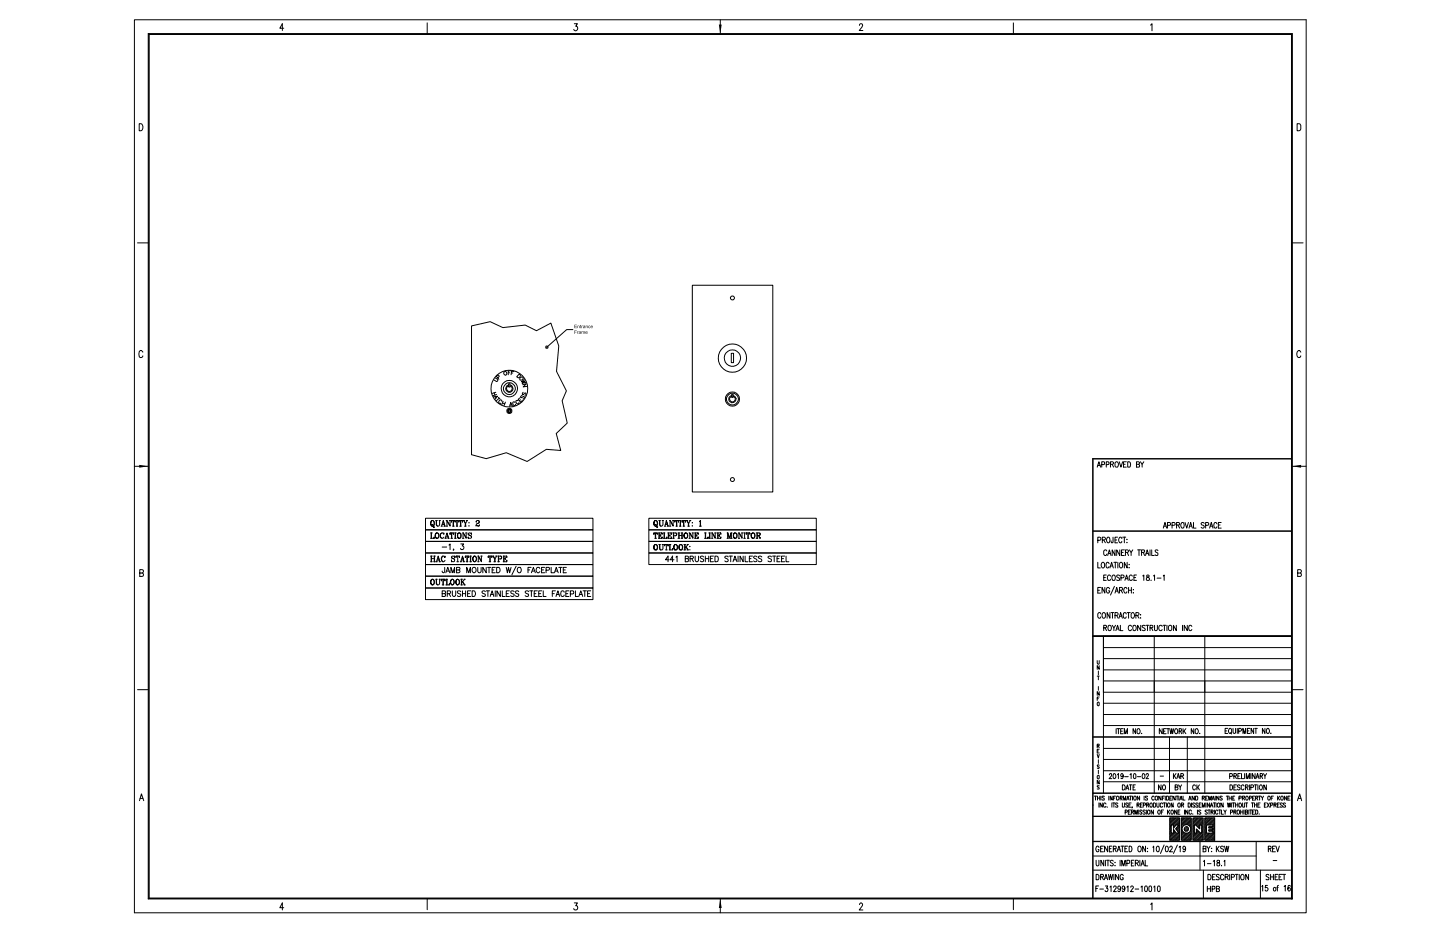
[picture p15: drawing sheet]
<svg xmlns="http://www.w3.org/2000/svg" width="432mm" height="279mm" viewBox="0 0 432 279" stroke-linecap="round" stroke-linejoin="round" font-family="sans-serif">
<g fill="none" stroke="#000" stroke-width=".3">
<path d="M40.3 5.9h351.4v267.7h-351.4zM44.4 10.1h343.1v259.4h-343.1zM44.6 10.1v259.2h342.9M44.7 10.3h342.6v259.2M85.1 8.5h-1.2l.8-1.4v2M128.1 6.9v3.2M172.2 7.1h.9l-.5 .8a.64 .64 0 0 1 .6 1 .64 .64 0 0 1-1.2-.1M216 5.9v4.2M257.7 7.6a.48 .48 0 0 1 .6-.5 .48 .48 0 0 1 .3 .8l-1 1.2h1.1M303.9 6.9v3.2M345 7.5l.4-.4v2.1M41.7 37.1a1.06 1.06 0 0 1 1.2 1 1.06 1.06 0 0 1-1.2 1.1z"/>
<path d="M389 37.1l.8 .1 .3 .4v1.1l-.3 .4-.8 .1zM41.2 72.8h3.2M387.5 72.8h3.2M141.4 97.7l5.6-1.3 3.8 1.8 6.7-.7 3.4 1.6 4.3-2.2 2.4 6.8-.7 7.6 2.9 5.9-1.2 2.9 1.5 6.7-3.3 3.2 1.3 5-4.3-.3-5.7 3.6-6.3-2.6-6 1.8-4.4-1.2zM171.8 98.8h-1.9l-6 5.3M207.6 85.5h24.1v62h-24.1zM42.8 105.6a.62 .62 0 0 0-.7-.5 .62 .62 0 0 0-.4 .8v.5a.61 .61 0 0 0 .4 .8 .61 .61 0 0 0 .7-.5M148 119l1.2-.2-.8 .9M148.2 117.8l.2 .6M148.4 119l.3 .4M148.5 113.3l.7 .4 .1 .4-.4 .3-.8-.5M148.7 117.6l-1.1 .3"/>
<path d="M148.9 118.3l-1.1 .3M149.3 113.3l.4-.4-.3-.5-.6 .5 .8 .8M149.4 119.1l.5 .5M149.7 119.4l-.9 .7M152.4 111.8h.4M152.5 115.7v.3h.4v-.3a.86 .86 0 0 1 .7 1 .86 .86 0 0 1-1.1 .6 .86 .86 0 0 1-.6-1.1l.7-.5M152.5 115.4v-.3h.4v.3a1.12 1.12 0 0 1 .8 1.7 1.12 1.12 0 0 1-1.9 0 1.12 1.12 0 0 1 .8-1.7M153.1 111.2h-.7v1.2M153.3 111.8h.5M154.1 111.4l-.7-.1-.2 1.1M155.7 112.1a.65 .65 0 0 1 .3 .7 .65 .65 0 0 1-.6 .5l-.5-.4zM155.9 113.4l.6-.5a.51 .51 0 0 1 .4 .6 .51 .51 0 0 1-.5 .5h-.4z"/>
<path d="M155.9 119.3l-.5 .4 .7 .9 .5-.5M156 119.8l-.2 .3M156.5 118.5l-.4 .4v.3l.8-.3 .3 .1-.1 .5-.3 .1M156.7 115.3l1.1-.2-.9 .9 1.1-.2M156.9 117.6l-.3 .4 .2 .4 .5-.5h.3l.1 .3-.3 .3M157.2 113.7l-.8 .8 1.1-.3-1 .7 1.2-.3M219 119l.5-.2v.3h.3v-.3a.86 .86 0 0 1 .6 1 .86 .86 0 0 1-1 .7 .86 .86 0 0 1-.6-1.1zM219.3 105.9h.7v2.8h-.7zM219.5 118.2h.3v.3l.6 .4 .3 .6a1.1 1.1 0 0 1-.9 1.2 1.1 1.1 0 0 1-1.3-.9 1.1 1.1 0 0 1 1-1.3zM390.1 105.6a.62 .62 0 0 0-.8-.5 .62 .62 0 0 0-.4 .8v.5a.61 .61 0 0 0 .4 .8 .61 .61 0 0 0 .8-.5M40.3 139.8h4.1M150.5 120.4v-.3a.54 .54 0 0 0-.9 .1 .54 .54 0 0 0 .3 .8l.3-.1"/>
<path d="M150.7 120.8l.7 .3M150.9 120.3l-.4 1M151.6 120.6l-.5 1M152.6 122.9h.3l.2 .3-.2 .3h-.3l-.2-.3zM152.9 121.4h.6M153.7 121.8l-.5-1.2-.4 1.2M154.4 120.6l-.1-.1a.5 .5 0 0 0-.5 .6 .5 .5 0 0 0 .7 .3l.1-.2M155.4 120.1h-.2a.52 .52 0 0 0-.5 .6 .52 .52 0 0 0 .7 .4l.2-.5M327.7 137.5v131.7M327.7 137.6h59.6M329.2 139.5h.7M330.4 139.3l.7-.1 .1-.6-.8-.2v1.6"/>
<path d="M331.7 139.3l.8-.1v-.7l-.8-.1v1.6M333 139.2l.8-.1 .1-.4-.3-.3h-.6v1.6M333.5 139.2l.4 .8M334.6 138.5l.1-.1a.9 .9 0 0 1 .7 .7 .9 .9 0 0 1-.3 .9h-.5l-.3-.3v-.9zM335.6 138.4l.5 1.6 .5-1.6M336.9 139.2h.5M337.7 138.4h-.8v1.6h.8M338.2 138.4a.85 .85 0 0 1 .8 .7 .85 .85 0 0 1-.4 .9h-.4zM340.8 139.2l.7-.1 .2-.4-.3-.3h-.6v1.6h.7l.2-.5-.3-.3M342 138.4l.5 .8v.8M343 138.4l-.5 .8M387.3 137.5h-59.6v131.7"/>
<path d="M387.5 139.8h4.2M127.6 155.4h50.2v3.4h-50.2zM127.6 158.8h50.2v3.5h-50.2zM129.1 159.8h.5M129.3 159.8v1.6M129.4 157.6l.3-.4 .3 1 .2-.3M129.4 159.8v1.6M129.6 156a.9 .9 0 0 0-.5 .9 .9 .9 0 0 0 .7 .8l.4-.4v-.8l-.4-.5a.96 .96 0 0 0-.2 1.7M129.8 156a1.05 1.05 0 0 1 0 1.7M129.9 157.5l.3 .5M130.6 156h.5M130.8 156v1.2l.4 .5 .5-.2 .1-1.5"/>
<path d="M130.9 156v1.2l.3 .5M131 159.8a.74 .74 0 0 0-.6 1 .74 .74 0 0 0 1.2 .2 .7 .7 0 0 0 .1-.9 .7 .7 0 0 0-1-.2l-.1 .8 .4 .7M131.1 159.8a.97 .97 0 0 1 0 1.6M131.7 156h.4M132.2 157.7h.5M132.4 157.7l.5-1.7 .5 1.7M132.6 159.8a.87 .87 0 0 0-.5 .8 .87 .87 0 0 0 .5 .8M132.6 157.2h.6M132.9 156.3l.4 1.4M133 159.9l.1 .3v-.4l-.1 .1-.3-.1-.5 .1-.1 1.1 .5 .4 .5-.4M133.1 157.7h.4M133.8 156h.2"/>
<path d="M133.8 157.7h.4M134 159.9l.5 1.5M134.7 156h.4M135 157.6l-1-1.6v1.7M135 156v1.7l-1-1.5M135 159.8v.4v-.4h1v.4l-.1-.4M135.4 159.8v1.6M135.5 156l-.1 .5v-.5h1.1v.5l-.1-.5M135.5 159.8v1.6M135.7 157.7h.5M135.9 156v1.7M136 156v1.7"/>
<path d="M136.3 159.8h.5M136.5 159.8v1.6M136.6 159.8v1.6M136.8 156h.4M136.8 157.7h.4M137 156v1.7M137.1 156v1.7M137.7 156l-.1 .5v-.5h1.1v.5l-.1-.5M137.7 159.8a.77 .77 0 0 0-.6 1 .77 .77 0 0 0 1.1 .4 .81 .81 0 0 0 .1-.9 .81 .81 0 0 0-.8-.4l-.3 .2v.9l.5 .4M137.8 159.8l.4 .3v.9l-.4 .4M137.8 157.7h.5M138.1 156v1.7"/>
<path d="M138.2 156v1.7M138.7 159.8h.2l.9 1.4M138.9 156h.4M138.9 159.8v1.6M139 156l.5 .9v.8M139.1 156l.5 .9v.8M139.3 157.7h.5M139.6 159.8h.4M139.8 159.8v1.6l-.9-1.5M139.8 156h.4M140.1 156l-.5 .9M140.5 156.7h.2z"/>
<path d="M140.5 157.6h.2zM141.3 159.9l.1-.1v.4a.47 .47 0 0 0-.5-.5 .47 .47 0 0 0-.4 .6l.9 .6M142.8 156.4l-.1 .1a.49 .49 0 0 1 .7-.5 .49 .49 0 0 1 .3 .7l-.8 .4-.2 .6M143.3 156l.4 .5-.6 .5M143.8 157.5l-1.1 .1M143.8 157.3l-.2 .4-.7-.2M194.6 155.4h50.2v3.4h-50.2zM194.6 158.8h50.2v3.5h-50.2zM196.1 159.8v.4v-.4h1v.4l-.1-.4M196.3 157.6l.3-.4 .4 1 .2-.3M196.5 156l-.4 .5v.8l.2 .3a.83 .83 0 0 0 .9-.6 .83 .83 0 0 0-.5-1 .96 .96 0 0 0-.2 1.7M196.5 159.8v1.6"/>
<path d="M196.6 159.8v1.6M196.7 156a1.05 1.05 0 0 1 0 1.7M196.8 157.5l.2 .6 .2-.1M197.4 159.8h1.1v.4v-.4M197.5 156h.5M197.6 159.8v1.6M197.7 159.8v1.6M197.8 156v1.2l.4 .5 .5-.2 .1-1.5M197.9 156v1.2l.3 .5M198.5 156h.5M198.9 159.8h.5M199.1 159.8v1.6"/>
<path d="M199.2 157.7h.4M199.2 159.8v1.6M199.5 157.2h.7M199.8 156.3l.5 1.4-.5-1.7-.4 1.7M200.1 157.7h.4M200.2 159.8h1.1v.4v-.4M200.4 159.8v1.6M200.5 159.8v1.6M200.7 156h.3l.8 1.6M200.7 157.7h.5M200.9 156v1.7M201.7 159.8h.9l.3 .2-.1 .5-.8 .1"/>
<path d="M201.7 156h.4M201.8 156v1.7l-.8-1.5M201.9 159.8v1.6M202 159.8v1.6M202.4 156v.5v-.5h1.1v.5l-.1-.5M202.6 159.8l.3 .2-.3 .6M202.7 157.7h.4M202.9 156v1.7M203.3 159.8h.5M203.5 159.8v1.6M203.6 159.8v1.6M203.7 156h.5"/>
<path d="M203.7 157.7h.5M204 156v1.7M204.2 159.8h.5M204.5 159.8v1.6M204.6 156v.5v-.5h1v.5l-.1-.5M204.6 159.8v1.6M204.8 157.7h.5M205 156v1.7M205.1 156v1.7M205.6 159.8a.74 .74 0 0 0-.6 1 .74 .74 0 0 0 1.2 .2 .7 .7 0 0 0 0-.9 .7 .7 0 0 0-.9-.2l-.2 .8 .5 .7M205.7 159.8a.97 .97 0 0 1 0 1.6M205.8 156h.4"/>
<path d="M205.9 156l.5 .9v.8M206 156l.5 .9v.8M206.2 157.7h.6M206.6 159.8h.2M206.8 156h.4M207 156l-.5 .9M207.5 156.7h.2zM207.5 159.8h.4M207.6 157.6v.1zM207.8 159.8v1.6l-1-1.5M208.3 159.8h1.1v.4l-.1-.4M208.4 159.8v1.6"/>
<path d="M208.5 159.8v1.6M209.7 156.4l.4-.4v1.7M209.7 157.7h.6M210 156.1v1.6M211.2 159.8h.6M211.5 159.8v1.6M211.6 159.8v1.6M212.5 159.8h.5M212.8 159.8v1.6M212.9 159.8v1.6M213.4 159.8h.2l.9 1.4M213.5 159.8v1.6"/>
<path d="M214.3 159.8h.4M214.5 159.8v1.6l-.9-1.5M215 159.8h1.2v.4l-.1-.4M215.2 159.8v1.6M215.3 159.8v1.6M218 159.8h.3l.4 1.4M219.2 159.8h.3M219.3 159.8v1.6M220.4 159.8a.74 .74 0 0 0-.6 1 .74 .74 0 0 0 1.2 .2v-.9l-.5-.3a.92 .92 0 0 0-.1 1.6M220.5 159.8a.88 .88 0 0 1 .5 .8 .88 .88 0 0 1-.5 .8M221.4 159.8h.3l.8 1.4M221.6 159.8v1.6"/>
<path d="M222.3 159.8h.5M222.5 159.8v1.6l-.8-1.5M223 159.8h.5M223.3 159.8v1.6zM223.9 159.8l-.1 .4v-.4h1.1v.4l-.1-.4M224.3 159.8v1.6M224.4 159.8v1.6M225.7 159.8a.74 .74 0 0 0-.6 1 .74 .74 0 0 0 1.2 .2 .7 .7 0 0 0 .1-.9 .7 .7 0 0 0-.9-.2l-.2 .8 .4 .7M225.9 159.8a.97 .97 0 0 1 0 1.6M226.7 159.8h.9l.4 .2-.2 .4-.7 .1M227 159.8v1.6M227.1 159.8v1.6"/>
<path d="M227.6 159.8l.3 .2-.3 .5M327.7 159.2h59.6M327.7 159.3h59.6M329 140l.5-1.6 .5 1.6M348.8 158.3l.5-1.7 .5 1.7M349 157.7h.6M350.1 157.5l.8-.1v-.6l-.8-.2v1.7M351.5 157.5l.8-.1v-.6l-.8-.2v1.7M352.8 157.4h.8l.1-.6-.9-.2v1.7M353.2 157.4l.5 .9M354.3 156.7a.7 .7 0 0 1 .8 .3 .7 .7 0 0 1-.1 .9 .49 .49 0 0 1-.6 .4 .49 .49 0 0 1-.3-.7zM355.3 156.6l.6 1.7 .5-1.7"/>
<path d="M356.5 158.3l.5-1.7 .5 1.7M356.7 157.7h.6M357.9 156.6v1.7h.7M361.1 156.9l-.3-.3-.6 .3 .2 .5 .4 .1a.47 .47 0 0 1 .3 .7 .47 .47 0 0 1-.8 0l-.1-.1M361.5 157.5l.9-.1v-.6l-.9-.2v1.7M362.7 158.3l.5-1.7 .5 1.7M362.9 157.7h.7M364.9 157.1a.49 .49 0 0 0-.6-.5 .49 .49 0 0 0-.3 .7v.3a.49 .49 0 0 0 .3 .7 .49 .49 0 0 0 .6-.4M365.3 157.4h.5M366.2 156.6h-.9v1.7h.9M41.9 171.8h.7l.3-.3 .1-.4-.4-.3h-.7v2l1-.2 .1-.5-.4-.3M127.6 162.3h50.2v3.5h-50.2z"/>
<path d="M127.6 165.8h50.2v3.4h-50.2zM127.6 169.2h50.2v3.5h-50.2zM127.6 172.7h50.2v3.6h-50.2zM127.6 176.3h50.2v3.4h-50.2zM129.1 161.4h1.1v-.4l-.1 .4M129.1 166.7h.5M129.1 168.4h.5M129.3 166.7v1.7M129.4 166.7v1.7M129.4 167.5h.8M129.6 173.7a.9 .9 0 0 0-.5 .9 .9 .9 0 0 0 .7 .7l.4-.4v-.8l-.4-.4a.96 .96 0 0 0-.2 1.6M129.8 173.7a1.05 1.05 0 0 1 0 1.6"/>
<path d="M130 166.7h.6M130 168.4h.6M130.2 166.7v1.7M130.3 166.7v1.7M130.6 173.7h.5M130.7 168.4h.4M130.8 173.7v1.1l.4 .5 .5-.2 .1-1.4M130.9 168.4l.5-1.7 .5 1.7M130.9 173.7v1.1l.3 .5M131.1 167.9h.6M131.4 167l.4 1.4M131.7 168.4h.4"/>
<path d="M131.7 173.7h.4M132.4 173.7l-.1 .5v-.5h1.1v.5l-.1-.5M132.6 178l.9-.1 .1-.4-.3-.4h-.7v1.7l.9-.1 .1-.5-.3-.2M132.6 164h1.3M132.6 175.3h.5M132.8 166.7a1.01 1.01 0 0 0 0 1.7M132.8 173.7v1.6M132.9 173.7v1.6M133.3 167l.1 .1v-.4l-.1 .3-.3-.3a.86 .86 0 0 0-.7 .9 .86 .86 0 0 0 .7 .8l.4-.4M133.3 170.1v1.3a.39 .39 0 0 1-.4 .3 .39 .39 0 0 1-.3-.5M133.4 161.4h.5M133.5 161.4l.5-1.6 .5 1.6"/>
<path d="M133.7 171.7l.6-1.6 .6 1.6M133.7 175.3h1.1v-.5l-.1 .5M133.7 161h.7M133.7 173.7h.5M133.9 171.2h.7M133.9 173.7v1.6M134 173.7v1.6M134.1 178l.9-.1v-.6l-.9-.2v1.7M134.3 161.4h.4M134.6 163.4l.4-.3v1.7M134.6 178l.5 .8M135.2 171.7v-1.6l.6 1.6 .5-1.6v1.6"/>
<path d="M135.2 161.4h.5M135.4 167.1l.9 .5-.1 .7h-.6l-.2-.4v.5v-.3M135.6 173.7a.83 .83 0 0 0-.6 .9 .83 .83 0 0 0 .9 .7 .82 .82 0 0 0 .4-1 .82 .82 0 0 0-.9-.6 1.13 1.13 0 0 0 .2 1.6M135.6 177.1v1.2l.5 .5 .5-.2 .1-1.5M135.7 173.7a1.05 1.05 0 0 1 0 1.6M136.1 164.7h-.2h.2l-.2 .3M136.3 167v-.3v.4l-.4-.4-.5 .3 .1 .3 .8 .5M136.3 161.4h.5M136.8 166.7l-.1 .4v-.4h1.1v.4v-.4M136.9 170.9l.9-.1v-.6l-.9-.1v1.6h.7l.3-.3-.3-.5M137 168.4h.5M137.2 173.7a.92 .92 0 0 0-.6 .8 .92 .92 0 0 0 .6 .8l.6-.4v-.8l-.6-.4a1 1 0 0 0 0 1.6"/>
<path d="M137.2 166.7v1.7zM137.2 173.7a.96 .96 0 0 1 0 1.6M138 168.4h.4M138.2 163.1h.8l-.4 .6a.54 .54 0 0 1 .4 .8 .54 .54 0 0 1-.9-.1M138.2 177.4l-.4-.3-.6 .3v.4l.8 .3a.5 .5 0 0 1-.1 .7 .5 .5 0 0 1-.7-.2M138.2 173.7h.5M138.2 175.3h.5M138.3 167.9h.6M138.3 173.7v1.6M138.4 173.7v1.6M138.7 167l.4 1.4-.4-1.7-.5 1.7M138.7 161.4h.4"/>
<path d="M138.7 174.4l.6 .9M138.7 177.1v1.7M138.7 178h.9M138.8 174.4l.6 .9M138.9 168.4h.4M139.1 173.7h.4M139.1 175.3h.4M139.4 173.7l-1 1M139.6 166.7l-.1 .4v-.4h1v.4v-.4M139.6 177.1v1.7M139.8 168.4h.5M140 171.7v-1.6l.5 1.6 .6-1.6v1.6"/>
<path d="M140 166.7v1.7M140.1 166.7v1.7M140.2 178h.6M140.4 160.1l.9 .6a.49 .49 0 0 1-.3 .7 .49 .49 0 0 1-.6-.4v.4l.1-.2M140.9 166.7h.5M140.9 168.4h.5M141.1 166.7v1.7M141.1 177.1h-.9v1.7h.9M141.6 177.1a.86 .86 0 0 1 1 .9 .86 .86 0 0 1-1 .8zM141.7 170.3l.3-.2a.77 .77 0 0 1 .8 .8 .77 .77 0 0 1-.9 .7l-.3-.5zM142.2 166.7a.9 .9 0 0 0-.5 .9 .9 .9 0 0 0 .7 .8 .83 .83 0 0 0 .5-.9 .83 .83 0 0 0-.8-.7 1.13 1.13 0 0 0 .1 1.6M142.4 166.7a1.04 1.04 0 0 1 0 1.7"/>
<path d="M143.3 170.1v1.2l.4 .4 .6-.4v-1.2M143.3 166.7h.2l.9 1.5M143.3 168.4h.4M143.4 166.7v1.7M144.2 166.7h.4M144.4 166.7v1.7l-.9-1.5M145.5 177.4l-.3-.3-.7 .3 .3 .5 .7 .4-.3 .5-.7-.2M145.8 170.1v1.6l-1-1.6v1.6M145.8 177.1h1M146.2 170.1h1M146.3 177.1v1.7M146.5 166.7l-.1 .4v-.4h1.1v.4l-.1-.4"/>
<path d="M146.6 168.4h.6M146.6 170.1v1.6M146.9 166.7v1.7M147 178.8l.6-1.7 .5 1.7M147 166.7v1.7M147.2 178.2h.7M147.6 170.9h.5M147.7 166.7h.4M147.8 166.7l.5 .9v.8M147.9 166.7l.5 .9v.8M148.1 168.4h.5M148.5 170.1h-.9v1.6h.9"/>
<path d="M148.5 177.1v1.7M148.6 166.7h.4M148.9 170.1h.7a.89 .89 0 0 1 .3 1.1 .89 .89 0 0 1-1 .5zM148.9 166.7l-.5 .9M149.3 166.7h.8l.4 .3-.1 .5-.9 .1M149.3 168.4h.5M149.4 166.7v1.7M149.5 166.7v1.7M150 177.1v1.7l-1-1.7v1.7M150.1 166.7l.3 .2v.5l-.3 .2M150.6 177.1v1.7h.9M150.9 166.7h1.1v.4l-.1-.4"/>
<path d="M150.9 168.4h1.1v-.5l-.1 .5M151 166.7v1.7M151.1 167.5h.5M151.1 166.7v1.7M151.6 167.1v.7M151.8 170.1l.3 1.6 .4-1.6 .3 1.6 .4-1.6M151.8 178h.6M152.7 177.1h-.9v1.7h.9M154.2 177.4l-.4-.3-.6 .3v.4l.8 .3a.5 .5 0 0 1-.1 .7 .5 .5 0 0 1-.7-.2M154.8 169.8l-1.3 2.5M155.4 170.1h.1a.85 .85 0 0 1 .8 .6 .85 .85 0 0 1-.3 .9 .82 .82 0 0 1-.9-.5 .82 .82 0 0 1 .3-1zM155.5 177.4l-.3-.3-.5 .1-.1 .5 .8 .4 .1 .5-.3 .2-.6-.2"/>
<path d="M158.3 170.9h.5M158.5 177.4l-.3-.3-.7 .3 .1 .4 .8 .3a.54 .54 0 0 1-.1 .8 .54 .54 0 0 1-.8-.3M158.8 177.1h1M159.3 170.1h-1v1.6M159.3 171.7l.6-1.6 .6 1.6M159.3 177.1v1.7M159.6 171.2h.7M160.2 178h.5M161.1 177.1h-.9v1.7h.9M161.5 178h.6M161.9 170.4l-.3-.3a.81 .81 0 0 0-.8 .8 .81 .81 0 0 0 .7 .8l.4-.3M162.4 170.9h.6"/>
<path d="M162.5 177.1h-1v1.7h1M162.9 177.1v1.7h.8M163.3 170.1h-.9v1.6h.9M163.7 170.9h.9l.1-.7-1-.1v1.6M165.3 170.1v1.6h.8M165.6 178h.6M166.3 171.7l.5-1.6 .6 1.6M166.5 171.2h.7M166.5 177.1h-.9v1.7M166.7 178.8l.6-1.7 .5 1.7M166.9 178.2h.7M167.6 170.1h1"/>
<path d="M168.1 170.1v1.6M168.9 170.9h.6M169.2 177.5a.52 .52 0 0 0-.7-.4 .52 .52 0 0 0-.4 .7 .64 .64 0 0 0 .2 .9 .64 .64 0 0 0 .9-.1v-.2M169.7 178h.6M169.8 170.1h-.9v1.6h.9M170.6 177.1h-.9v1.7h.9M171 178.1l1-.1v-.8l-1-.1v1.7M172.6 177.1v1.7h.8M173.6 178.8l.6-1.7 .6 1.7M173.8 178.2h.7M174.8 177.1h1.1M175.3 177.1v1.7"/>
<path d="M176.2 178h.6M177.1 177.1h-.9v1.7h.9M194.6 162.3h50.2v3.5h-50.2zM194.6 165.8h50.2v3.4h-50.2zM196.3 161.4h.5M196.5 163.2l-.4 .4v.9l.2 .3h.6a.82 .82 0 0 0 .4-.9 .82 .82 0 0 0-.9-.6 .95 .95 0 0 0 .1 1.5M196.7 163.2a.97 .97 0 0 1 0 1.6M197.4 161.4h1.1v-.4v.4M197.5 163.2h.5M197.7 160.5h.4M197.8 163.2l.2 1.6 .7-.1 .1-1.5M197.9 163.2v1.2l.3 .4"/>
<path d="M198.1 160.2v.7M198.5 163.2h.5M198.9 161.4h1.1v-.4l-.1 .4M199.4 163.2l-.1 .5v-.5h1v.5v-.5M199.6 164.8h.5M199.8 163.2v1.6zM200.2 161.4h1.1v-.4v.4M200.5 160.5h.4M200.7 164.8h1v-.4v.4M200.7 167.8h-1.1l.7-1.1v1.7M200.7 163.2h.5M200.8 163.2v1.6"/>
<path d="M200.9 160.2v.7M200.9 163.2v1.6M201.7 161.4h.5M202.1 167.8h-1.1l.7-1.1v1.7M202.5 163.2a1.03 1.03 0 0 0-.2 1.6h.6l.2-.3v-.9l-.2-.3a.78 .78 0 0 0-.9 .6 .78 .78 0 0 0 .5 .9M202.7 163.2a.97 .97 0 0 1 0 1.6M202.7 167l.3-.3v1.7M203.3 161.4h.5M203.6 160.5h.9M204 163.2l-.4 .4v.9l.3 .3h.6a.82 .82 0 0 0 .3-.9 .82 .82 0 0 0-.8-.6 .95 .95 0 0 0 0 1.5M204.2 163.2a.97 .97 0 0 1 0 1.6M204.2 161.4h.5"/>
<path d="M205.1 163.2h.5M205.1 164.8h.5M205.3 163.2v1.6M205.4 163.2v1.6M205.5 167.5l.8-.1 .1-.5-.9-.2v1.7l.9-.2v-.6l-.3-.1M205.7 163.9l.5 .9M205.7 163.9l.6 .9M206 163.2h.4M206 164.8h.4M206.3 163.2l-.9 1.1M206.6 161.4h.4M206.8 163.7v.2z"/>
<path d="M206.8 164.8h.1M206.9 167.5l.9-.1 .1-.5-1-.2v1.7M207.4 167.5l.5 .9M207.8 161.2l-1-1.4v1.6M208.3 161.4h1.1v-.4l-.1 .4M208.4 166.7v1.2l.5 .5 .5-.3 .1-1.4M208.5 160.5h.5M209 160.2v.7M211 167l-.3-.3-.7 .3 1 .9-.3 .5-.7-.3M211.2 161.4h1.1v-.4v.4M211.5 167.5h1M211.5 166.7v1.7"/>
<path d="M212.5 161.4h.5M212.5 166.7v1.7M213 167.5h.6M213.4 161.4h.4M214 166.7h-1v1.7h1M214.4 166.7a.87 .87 0 0 1 1 .9 .87 .87 0 0 1-1 .8zM215 161.4h1.2v-.4l-.1 .4M215.3 160.5h.4M215.7 160.2v.7M218 161.4h.4M218.2 161.4v-1.6l.5 1.6 .5-1.6v1.6M218.4 167l-.7-.3-.4 .4a1.17 1.17 0 0 1 1.1 1l-.4 .3-.7-.3"/>
<path d="M218.6 166.7h1M219 161.4h.5M219.1 166.7v1.7M219.8 168.4l.6-1.7 .6 1.7M220 167.8h.7M221.3 166.7v1.7M221.4 161.4h.4M222.8 166.7v1.7l-.9-1.7v1.7M223 161.4h.5M223.4 166.7v1.7h.9M224.1 161.4h.5M224.7 167.5h.5"/>
<path d="M225.6 166.7h-.9v1.7h.9M226.7 161.4h.5M227 167l-.4-.3-.6 .3 .2 .4 .6 .2a.5 .5 0 0 1-.1 .8 .5 .5 0 0 1-.7-.3M227.4 160.5l.6 .9-.2-.1-.3-.7M228.4 167l-.4-.3-.6 .3 .1 .3 .8 .3a.5 .5 0 0 1-.2 .8 .5 .5 0 0 1-.7-.3M231.3 167l-.3-.3-.7 .3 .2 .3 .8 .4-.1 .6-.5 .1-.4-.3M231.6 166.7h1.1M232.2 166.7v1.7M233 167.5h.6M233.9 166.7h-.9v1.7h.9M234.4 167.5h.5M235.3 166.7h-.9v1.7h.9"/>
<path d="M235.7 166.7v1.7h.9M329.2 168.6v1.7h.7M329.2 162l.8-.2-.1-.7-.7-.1v1.7M329.2 177h.5M330 176.1h-.8v1.7h.8M330.5 168.7l.4-.1 .2 .2 .1 1a.52 .52 0 0 1-.6 .5 .52 .52 0 0 1-.4-.7zM330.5 161.9l.8-.1 .1-.6-.9-.2v1.7M331 173.1h.5M331 161.9l.5 .8M331.3 176.1v1.7l-.8-1.7v1.7M331.7 172.4h-.7v1.6h.7M331.9 165.2l-.3-.4-.6 .4v1.1l.6 .2 .3-.4"/>
<path d="M332.1 161.1a.7 .7 0 0 1 .8 .3 .7 .7 0 0 1-.2 .9 .49 .49 0 0 1-.6 .4 .49 .49 0 0 1-.3-.6zM332.1 166.5l.6-1.7 .5 1.7M332.3 165.9h.7M332.6 169a.49 .49 0 0 0-.6-.4 .49 .49 0 0 0-.4 .6v.4a.49 .49 0 0 0 .4 .7 .49 .49 0 0 0 .6-.5M332.7 176.5a.52 .52 0 0 0-.6-.4 .52 .52 0 0 0-.4 .7v.3a.53 .53 0 0 0 .5 .7 .53 .53 0 0 0 .5-.7h-.3M332.8 170.3l.5-1.7 .5 1.7M333 169.7h.7M333.1 172.7a.53 .53 0 0 0-.6-.3 .53 .53 0 0 0-.4 .6l.2 1h.5l.3-.3M333.7 172.5l.1-.1a.92 .92 0 0 1 .7 .7 .92 .92 0 0 1-.3 .9h-.5l-.3-.6zM333.8 161v1.6h-.6v-.5M334 168.6h.9M334.2 175.8l-1.2 2.6"/>
<path d="M334.3 164.8v1.7l-.8-1.7v1.7M334.3 177.8l.6-1.7 .5 1.7M334.3 161.9h.6M334.4 168.6v1.7M334.6 177.2h.6M335.1 161h-.8v1.7h.8M335.2 168.6v1.7M335.7 172.6l-.6-.2-.2 .5a.77 .77 0 0 1 .7 1.1l-.7-.2M335.7 177l.8-.1v-.6l-.8-.2v1.7M335.8 164.8v1.7l-.9-1.7v1.7M335.9 168.7l.4-.1 .2 .2 .1 1a.52 .52 0 0 1-.6 .5 .52 .52 0 0 1-.4-.7zM336.1 173.2l.8-.1 .2-.5-.4-.2h-.6v1.6"/>
<path d="M336.1 177l.5 .8M336.3 165.6h.5M336.4 161.5a.49 .49 0 0 0-.6-.4 .49 .49 0 0 0-.4 .6v.4a.49 .49 0 0 0 .4 .6 .49 .49 0 0 0 .6-.4M336.6 161h1M337.1 164.8h-.8v1.7h.8M337.1 161v1.7M337.3 174l.5-1.6 .5 1.6M337.5 165.6l.7-.1 .1-.5-.8-.2v1.7M337.5 173.5h.7M337.9 161.6v.2zM337.9 162.6v.1zM337.9 176.5a.49 .49 0 0 0-.6-.4 .49 .49 0 0 0-.3 .7v.3a.49 .49 0 0 0 .3 .7 .49 .49 0 0 0 .6-.4"/>
<path d="M338 168.6v1.7l-.9-1.7v1.7M338 165.6l.4 .9M338.4 176.1v1.7M338.4 177h.9M338.5 169.2h.2zM338.5 170.2h.2zM338.7 164.8l.5 .8v.9M339.3 176.1v1.7M339.5 172.7a.48 .48 0 0 0-.6-.3 .48 .48 0 0 0-.3 .6l.2 1h.5l.2-.3M339.7 164.8l-.5 .8M339.8 176.8h.1zM339.8 177.7h.1z"/>
<path d="M340 173.1h.5M340.8 172.4h-.8v1.6h.8M341.1 164.8h1M341.5 164.8v1.7M342.3 165.6l.9-.1v-.6l-.9-.1v1.7M342.6 172.6l.4-.2v1.6M342.8 165.6l.4 .9M343.5 166.5l.5-1.7 .5 1.7M343.7 165.9h.6M343.9 172.5v.4a.69 .69 0 0 1 .7 .4 .69 .69 0 0 1-.1 .7h-.6a.69 .69 0 0 1 0-.7 .69 .69 0 0 1 .6-.4v-.4zM344.8 164.8v1.7M345.2 173.9h.1"/>
<path d="M345.4 164.8v1.7h.7M345.9 172.6l.3-.2v1.6M347 173.3h1.1M347.2 165.1l-.2-.3-.6 .3 .1 .3 .7 .5-.1 .6h-.4l-.3-.2M348.8 172.6l.3-.2v1.6M389.1 171.8h.8l.2-.3 .1-.4-.3-.3h-.8v2l1-.2 .1-.5-.3-.3M327.7 190.8h59.6M327.7 190.7h59.6M329 198v.8l.3 .3 .3-.1v-1M329.6 199.6v1.1l-.6-1.1v1.1M330.1 184.1l-.3-.5-.6 .5v.8l.3 .4h.4l.2-.4M330.7 183.7l.4-.1 .3 .3 .1 1a.52 .52 0 0 1-.7 .4 .52 .52 0 0 1-.3-.6z"/>
<path d="M330.9 190.8v21.1M330.9 197.4h56.4M330.9 194.1h56.4M331 188.2l.7-.1v-.6h-.7v1.6M331.4 188.2l.4 .9M332.3 187.6l.3-.1a.76 .76 0 0 1 .7 .8 .76 .76 0 0 1-.8 .7l-.3-.5zM332.8 183.6v1.7l-.8-1.7v1.7M333.2 183.6h.8M333.5 187.5l.5 .7v.9M333.6 183.6v1.7M334.3 184.5l.8-.1 .1-.6-.9-.2v1.7M334.5 187.5l-.5 .7"/>
<path d="M334.6 189.1l.5-1.6 .5 1.6M334.9 188.6h.5M334.9 184.5l.4 .8M335.5 185.3l.5-1.7 .5 1.7M335.7 184.7h.7M336 187.5v1.6h.7M337.7 184.1a.49 .49 0 0 0-.6-.5 .49 .49 0 0 0-.3 .7v.4a.49 .49 0 0 0 .3 .6 .49 .49 0 0 0 .6-.4M338 183.6h.9M338.4 183.6v1.7M339.3 183.9l.1-.2a.84 .84 0 0 1 .9 .7 .84 .84 0 0 1-.5 .9l-.6-.4zM339.3 187.8a.48 .48 0 0 0-.6-.3 .48 .48 0 0 0-.4 .5v.5a.48 .48 0 0 0 .4 .5 .48 .48 0 0 0 .6-.3M339.8 187.6l.2-.1a.76 .76 0 0 1 .7 .8 .76 .76 0 0 1-.8 .7l-.2-.5z"/>
<path d="M340.6 184.5l.8-.1 .1-.6-.9-.2v1.7M341 184.5l.5 .8M342.1 185.2h.1M342.1 184.2v.2zM342.1 187.5v1.6l-1-1.6v1.6M343.4 187.6l-.3-.1-.6 .1 .1 .4 .8 .6v.3l-.3 .2-.6-.2M343.7 187.5h.8M344.1 187.5v1.6M344.8 188.2l.8-.1 .1-.5-.9-.1v1.6M345.3 188.2l.4 .9M346.1 190.8v30.1M346.2 187.5v1.4l.3 .2 .4-.1 .1-.4v-1.1"/>
<path d="M348.5 187.8a.53 .53 0 0 0-.6-.3 .53 .53 0 0 0-.4 .5v.5a.53 .53 0 0 0 .4 .6 .53 .53 0 0 0 .6-.4M348.7 187.5h.9M349.2 187.5v1.6M349.9 187.5v1.6M350.5 187.6l.3-.1 .5 .1 .1 1.1a.53 .53 0 0 1-.7 .4 .53 .53 0 0 1-.3-.6zM352.7 187.5v1.6l-.8-1.6v1.6M354.6 187.5v1.6M356 187.5v1.6l-.9-1.6v1.6M357.4 187.8a.48 .48 0 0 0-.6-.3 .48 .48 0 0 0-.4 .5v.5a.48 .48 0 0 0 .4 .6 .48 .48 0 0 0 .6-.4M361.3 190.8v30.1M41.2 206.8h3.2M329 210.7l.3-.2 .3 .2-.2 .9-.4-.3z"/>
<path d="M329 202.7h.6M329 209.5h.4M329.4 201.2v1.1M329.4 202.7v1.1M329.4 205.8v1.1M329.6 207.3v1.1l-.6-1.1v1.1M329.6 209h-.6v1M330.9 217.5h56.4M330.9 214.2h56.4M330.9 210.8h56.4M330.9 207.5h56.4M330.9 212v25.7"/>
<path d="M330.9 200.8h56.4M330.9 204.1h56.4M334.7 218.4v1.6M334.9 218.4h.9M335.4 218.4v1.6M336 219.2h.5M336.8 218.4h-.8v1.6h.8M337.1 220v-1.6l.5 1.6 .5-1.6v1.6M340.5 218.4v1.6l-.7-1.6v1.6M341.1 218.5a.73 .73 0 0 1 .8 .4 .73 .73 0 0 1-.2 .9l-.4 .2-.3-.4zM342.3 219.8v.2zM348.5 218.4v1.6l-.9-1.6v1.6"/>
<path d="M348.9 219.2h.4M349.7 218.4h-.8v1.6h.8M349.8 218.4h.8M350.3 218.4v1.6M350.8 218.4l.3 1.6 .3-1.6 .2 1.6 .4-1.6M352.5 218.5l.1-.1a.78 .78 0 0 1 .6 .8 .78 .78 0 0 1-.6 .8 .99 .99 0 0 1-.1-1.5zM353.6 219.2l.6-.1 .1-.5-.7-.2v1.6M354 219.2l.3 .8M354.8 218.4v1.6M355 219.1l.6 .9M355.6 218.4l-.8 1.1M358 218.4v1.6l-.8-1.6v1.6"/>
<path d="M358.6 218.5a.73 .73 0 0 1 .7 .4 .73 .73 0 0 1-.1 .9l-.5 .2-.3-.4zM359.7 219.9h.1zM367.4 219.1h.5M368.1 218.4h-.7v1.5h.7M368.6 218.4h.5l.2 1.1a.47 .47 0 0 1-.5 .4 .47 .47 0 0 1-.4-.5zM369 219.6l.3 .4M369.7 218.4v1.1l.4 .4 .4-.2v-1.3M371 218.4v1.5M371.4 219.2l.7-.1 .1-.6-.8-.1v1.5M372.7 219.9v-1.5l.4 1.5 .4-1.5v1.5M374.1 219.1h.4M374.8 218.4h-.7v1.5h.7"/>
<path d="M375.9 218.4v1.5l-.7-1.5v1.5M376.3 218.4h.7M376.6 218.4v1.5M379.3 218.4v1.5l-.8-1.5v1.5M380 218.4h.1a.78 .78 0 0 1 .6 .7 .78 .78 0 0 1-.6 .8 .96 .96 0 0 1-.1-1.5zM381 219.8h.2zM387.5 206.8h3.2M42 239.4h.8M327.7 220.9h59.6M327.7 237.7h59.6M327.7 221h59.6M327.7 237.8h59.6"/>
<path d="M328.2 238.7h.6M328.5 238.7v1.2M329 232.7l.3-.3 .3 .2-.2 .9-.4-.2zM329 226.1l.4 1.1 .2-1.1M329 223.6l.6-.1v-.3l-.6-.1v1.1M329 225.1h.4M329.1 238.7v1.2M329.1 239.3h.7M329.4 227.8v1.1M329.4 230.9v1M329.4 223.6l.2 .6M329.6 235.6h-.6l.1 .4 .5 .2-.1 .4-.5-.1"/>
<path d="M329.6 233.9v1.1l-.6-1.1v1.1M329.6 224.6h-.6v1.1h.6M329.6 229.4l-.2-.1-.4 .1 .6 .6-.2 .4-.4-.2M329.8 238.7v1.2M330.1 238.7v1.2M330.9 234.4h56.4M330.9 231.1h56.4M330.9 227.7h56.4M330.9 224.4h56.4M331.1 238.8l-.1-.1-.5 .1 .6 .6-.1 .5-.5-.2M332.5 238.7v1.2M332.7 232.3l.2-.4 .4 .2v.4l-.7 .9h.8"/>
<path d="M333.5 238.7v1.2l-.6-1.2v1.2M333.9 232a.68 .68 0 0 1 .7 .7 .68 .68 0 0 1-.7 .6l-.1-.5zM333.9 239.3h.4M334.5 238.7h-.6v1.2M334.9 238.7a.59 .59 0 0 1 .7 .6 .59 .59 0 0 1-.7 .6l-.1-.3zM335.1 232.2l.3-.3v1.5M335.9 239.3h.4l.2-.5-.6-.1v1.2M336.1 239.3l.4 .6M336.5 235.3a.77 .77 0 0 1 .9 .8 .77 .77 0 0 1-.9 .7zM336.8 232.4l-.2 .4h-.4l-.2-.4 .4-.5a.86 .86 0 0 1 0 1.5l-.3-.1M336.8 239.9v-1.2l.4 1.2 .4-1.2v1.2M337.2 232.8h1.1"/>
<path d="M337.6 236.8l.5-1.5 .4 1.5M337.7 236.3h.6M337.8 239.9l.4-1.2 .4 1.2M338 239.5h.5M338.7 238.7h.6M338.7 235.3h.7M338.8 232.2l.4-.3v1.5M339 235.3v1.5M339 238.7v1.2M339.6 238.7v1.2M339.8 236h.4M340 232l.3-.1 .3 .3v1l-.3 .2-.3-.1-.1-.5z"/>
<path d="M340.1 238.7h.4l.2 .2-.2 1a.68 .68 0 0 1-.6-.5 .68 .68 0 0 1 .2-.7zM340.4 235.3h-.6v1.5h.6M341 232.8h1.1M341.7 238.7v1.2l-.7-1.2v1.2M342.6 232a.68 .68 0 0 1 .7 .7 .68 .68 0 0 1-.7 .6l-.1-.5zM343.1 238.7v1.2M343.7 232.3l.2-.4 .4 .2v.4l-.6 .9h.7M344.1 238.8l-.6-.1v.4l.6 .3v.3l-.1 .2-.6-.2M346.1 238.9l-.2-.2a.59 .59 0 0 0-.6 .6 .59 .59 0 0 0 .6 .6l.2-.3M346.1 221v16.7M346.5 238.8l.5-.1 .1 .2-.1 1-.5-.2zM347.9 232.7h1"/>
<path d="M348.1 238.7v1.2l-.6-1.2v1.2M348.1 235.3v1.5l-.7-1.5v1.5M348.6 239.3h.3M348.9 235.3a.78 .78 0 0 1 .6 .8 .78 .78 0 0 1-.6 .7 1 1 0 0 1 0-1.5zM349.2 238.7h-.6v1.2M349.4 238.7v1.2M349.8 238.7h.5l.1 .2-.1 1h-.5zM350.7 221v16.7M350.8 239.3h.4M351.5 238.7h-.7v1.2h.7M351.9 231.9v1.5M352.1 232.6l.5 .8"/>
<path d="M352.4 238.7v1.2l-.7-1.2v1.2M352.4 236h.7l.1-.5-.8-.2v1.5l.7-.2 .1-.3-.3-.3M352.6 231.9l-.7 1M352.6 238.7h.7M352.9 233.4l.4-1.5 .5 1.5M353 238.7v1.2M353.1 232.9h.6M353.4 235.3l.5 .7v.8M353.5 238.7v1.2M353.7 239.9l.5-1.2 .3 1.2M353.9 239.5h.5M354.1 232.7l.7-.1v-.5l-.7-.2v1.5"/>
<path d="M354.3 235.3l-.4 .7M354.5 232.7l.4 .7M354.8 238.7v1.2h.5M356 221v16.7M356.4 239.9l.4-1.2 .4 1.2M356.6 239.5h.4M358.1 238.7v1.2l-.6-1.2v1.2M358.5 238.7h.5l.2 .2-.2 1h-.5zM358.5 235.6l-.3-.3a.78 .78 0 0 0-.6 .8 .78 .78 0 0 0 .6 .7l.3-.3M358.9 235.3v1.5M359.2 236l.5 .8M359.7 235.3l-.8 1"/>
<path d="M360.5 239.3l.6-.1v-.5h-.6v1.2M360.8 239.3l.4 .6M361.3 221v16.7M361.5 239.3h.4M362.1 238.7h-.6v1.2h.6M362.5 239.9v-1.2l.3 1.2 .4-1.2v1.2M363.4 239.9l.4-1.2 .4 1.2M363.6 239.5h.5M364.4 238.7v1.2M365.5 238.7v1.2l-.7-1.2v1.2M366.5 238.8l-.6-.1-.1 .4a.51 .51 0 0 1 .5 .2 .51 .51 0 0 1 .1 .6l-.6-.2M367.7 238.7h.7"/>
<path d="M368 238.7v1.2M368.6 239.3h.6M368.6 238.7v1.2M368.7 232.7h.8v-.7l-.8-.1v1.5M368.8 235.3h.4l.4 .3v.9l-.4 .3h-.4zM369.2 238.7v1.2M369.7 239.3h.3M370 232.7l.7-.1 .1-.5-.8-.2v1.5M370 236h.4M370.2 238.7h-.5v1.2h.5M370.3 232.7l.5 .7M370.8 235.3h-.8v1.5h.8"/>
<path d="M371.2 232.7h.4M371.5 239.3h.6l.1-.5-.7-.1v1.2M371.9 235.5l-.4-.2-.5 .2 .9 .9-.4 .4-.5-.2M371.9 231.9h-.7v1.5h.7M372.3 231.9v1.5h.7M372.5 239.3l.6-.1 .1-.4-.7-.1v1.2M372.9 239.3l.3 .6M373 235.6l-.2-.3-.6 .3v.9l.2 .2 .4 .1 .2-.3M373.2 231.9v1.5M373.5 236h.6l.1-.5-.7-.2v1.5M373.7 238.7a.59 .59 0 0 1 .6 .6 .59 .59 0 0 1-.6 .6l-.2-.3zM373.7 233.4v-1.5l.4 1.5 .5-1.5v1.5"/>
<path d="M373.8 236l.4 .8M374.6 239.3h.6v-.5l-.6-.1v1.2M374.6 235.3v1.5M375.1 236.1l.7-.1 .1-.5-.8-.2v1.5M375.1 231.9v1.5M375.6 239.3h.4M376.2 235.3h.7M376.3 238.7h-.7v1.2h.7M376.3 231.9v1.5l-.8-1.5v1.5M376.5 239.3l.6-.1v-.5h-.6v1.2M376.5 235.3v1.5M376.6 233.4l.5-1.5 .4 1.5"/>
<path d="M376.8 232.9h.6M376.9 239.3l.3 .6M377.2 235.3v1.5M377.4 238.7h.6M377.7 238.7v1.2M377.9 235.4l.1-.1a.78 .78 0 0 1 .6 .8 .78 .78 0 0 1-.6 .7 .99 .99 0 0 1-.1-1.4zM377.9 232.7l.6-.1v-.6l-.6-.1v1.5M378.1 238.7l.4 .6v.6M378.2 232.7l.4 .7M378.9 231.9l.4 .8v.7M378.9 238.7l-.4 .6M379.7 235.3v1.5l-.7-1.5v1.5"/>
<path d="M379.8 231.9l-.5 .8M380.3 238.7a.59 .59 0 0 1 .6 .6 .59 .59 0 0 1-.6 .6l-.1-.3zM381.2 239.3h.4M381.8 238.7h-.6v1.2M383.1 238.7v1.2M383.3 239.2l.4 .7M383.7 238.7l-.6 .8M384.2 238.7h.1a.68 .68 0 0 1 .5 .5 .68 .68 0 0 1-.2 .7h-.4l-.2-.3zM385.8 238.7v1.2l-.7-1.2v1.2M386.2 239.3h.4M386.8 238.7h-.6v1.2h.6M389.3 239.4h.8"/>
<path d="M41.8 240l.6-2 .7 2M327.7 252.2h59.6M327.7 244.8h59.6M327.7 256.6h49M327.7 244.7h59.6M327.7 252.3h59.6M328.7 257.9v1.2l.3 .5 .5-.3v-1.4M329.5 254.1a.49 .49 0 0 0-.6-.4 .49 .49 0 0 0-.3 .6l.4 1.1 .5-.3v-.4h-.2M329.5 240.7v1.3M330 254.4h.5M330.5 240.7v1.3l-.6-1.3v1.3M330.9 253.7h-.9v1.7h.9"/>
<path d="M331 257.9v1.7l-.9-1.7v1.7M331.5 257.9v1.7M331.6 241l-.2-.3a.64 .64 0 0 0-.5 .7 .64 .64 0 0 0 .6 .6l.1-.3M331.8 257.9h.9M332 241.9h.1M332.1 253.7v1.7l-.9-1.7v1.7M332.2 257.9v1.7M332.7 254.4h.5M333.4 253.7h-.7v1.7h.7M333.4 240.7v1.3M333.7 240.7h.6M333.8 258.1l-.3-.2-.6 .2 .2 .5 .7 .5-.3 .5-.6-.3"/>
<path d="M333.8 254.4h.8l.1-.6-.9-.1v1.7M334 240.7v1.3M334.3 259.5h.1zM334.3 254.4l.4 1M334.3 258.5v.2zM334.9 255.4l.6-1.7 .5 1.7M335.2 240.9l-.3-.2-.4 .2 .2 .4 .4 .2v.5l-.6-.2M335.2 254.8h.6M335.9 257.9v1.7M336.1 253.7h1M336.4 259.6v-1.7l.5 1.7 .5-1.7v1.7M336.5 240.7l.1 1.3h.5l.1-.4v-.9"/>
<path d="M336.5 253.7v1.7M337.3 254.4h.5M337.4 243.5l.7-.3-.3-.4h-.4v1.3M337.9 258.8l.8-.1 .1-.6-.9-.2v1.7M338.2 240.9l-.5-.2a.52 .52 0 0 0 0 .6 .52 .52 0 0 0 .5 .3l-.1 .4-.5-.2M338.2 253.7h-.9v1.7h.9M338.3 243.4h.5M338.5 241.3h.4M338.6 253.7a.85 .85 0 0 1 .8 .8 .85 .85 0 0 1-.8 .9zM339 242.8h-.7v1.3h.7M339.2 240.7h-.7v1.3h.7M339.3 243.4l.6-.1v-.3l-.6-.2v1.3"/>
<path d="M339.3 258.7h.5M339.5 242l-.1 .2M339.6 243.4l.3 .7M340 257.9h-.7v1.7h.7M340.3 244.1v-1.3l.4 1.3 .3-1.3v1.3M340.4 258.7h.8l.1-.6-.9-.2v1.7M340.9 258.7l.5 .9M341 241.3h.5l.1-.3-.6-.3v1.3M341.3 241.3l.3 .7M341.5 242.8v1.3M341.5 253.7a.86 .86 0 0 1 .7 .8 .86 .86 0 0 1-.7 .9l-.3-.5v-.8zM341.8 257.9v1.7"/>
<path d="M342 241.3h.3M342.1 259.6l.5-1.7 .6 1.7M342.3 259h.6M342.4 243l-.2-.2-.4 .2 .1 .3 .5 .3-.2 .5-.4-.2M342.6 240.7h-.6v1.3h.6M342.8 241.4l.7-.1v-.4l-.7-.2v1.3M343.4 257.9v1.7h.8M343.4 243l-.2-.2-.5 .2v.2l.7 .6-.2 .3-.5-.2M343.5 253.7v1.7l-.9-1.7v1.7M343.7 242.8v1.3M343.8 241.3h.6v-.5l-.6-.1v1.3M344 255.3h.2z"/>
<path d="M344.1 254.3v.1zM344.2 241.3l.3 .7M344.3 242.9a.55 .55 0 0 1 .6 .6 .55 .55 0 0 1-.6 .5l-.2-.2zM345.1 240.7l.4 .3-.1 1a.67 .67 0 0 1-.7-.6 .67 .67 0 0 1 .4-.7zM345.7 254l.2-.3v1.7M345.9 240.7h.3l.3 .3-.1 1h-.5zM345.9 242.8v1.3l-.7-1.3v1.3M346.9 240.7l.1 1.3 .6-.2v-1.1M347 253.7h.1a.96 .96 0 0 1 0 1.7l-.4-.8zM347.4 242.9l.2-.1 .3 .4-.1 .7a.55 .55 0 0 1-.8-.3 .55 .55 0 0 1 .4-.7zM348.2 243.4h.5M348.7 241a.39 .39 0 0 0-.5-.3 .39 .39 0 0 0-.3 .5l.2 .8h.4l.2-.3"/>
<path d="M348.8 240.7h.7M348.9 242.8h-.7v1.3M349.1 253.3l-1.1 2.6M349.2 240.7v1.3M349.6 253.7h.2a.96 .96 0 0 1 0 1.7l-.2-.1-.2-.7zM349.8 240.7v1.3M350.1 242.8v1.3M350.2 240.9l.2-.2a.64 .64 0 0 1 .5 .7 .64 .64 0 0 1-.6 .6zM350.4 243.3l.4 .8M350.8 245.2h2.9v6.7h-2.9zM350.8 254.1l.1-.3a.43 .43 0 0 1 .6 .1 .43 .43 0 0 1-.1 .6l-.7 .9h.9M350.8 242.8l-.7 .9"/>
<path d="M350.9 245.2l-.1 .1M351.2 243a.46 .46 0 0 1 .6 0 .46 .46 0 0 1 .1 .6 .39 .39 0 0 1-.3 .5 .39 .39 0 0 1-.5-.3zM351.2 247.3h.7v1l.7-1h.9l-.9 1.1 .9 1.4h-.8l-.8-1.1v1.1h-.7zM351.2 245.2l-.4 .5M351.2 247.6l-.4 .4M351.2 247.9l-.4 .5M351.2 248.3l-.4 .5M351.2 248.8l-.4 .4M351.2 249.1l-.4 .4M351.2 249.5l-.4 .4M351.3 249.8l-.5 .5M351.6 245.2l-.8 .8"/>
<path d="M351.7 249.8l-.9 .9M351.8 240.7v1.3l-.6-1.3v1.3M352 245.2l-1.2 1.3M352 248.8h-.1M352.1 248.9l-.2 .3M352.3 249.2l-.4 .4M352.4 245.2l-1.6 1.6M352.4 249.4l-1.6 1.6M352.6 249.6l-1.8 1.9M352.7 245.2l-1.9 2M352.8 249.8l-2 2.1M352.9 242.8v1.3l-.7-1.3v1.3"/>
<path d="M353.1 253.3l-1.2 2.6M353.1 245.2l-2.3 2.4M353.2 240.9l.5-.2 .2 .3-.2 1-.5-.2zM353.2 243.4h.5M353.2 249.8l-2.1 2.1M353.5 245.2l-2 2.1M353.6 254l.3-.3v1.7M353.7 245.4l-1.9 1.9M353.7 245.8l-1.8 1.8M353.7 246.1l-1.8 2M353.7 246.5l-.7 .8M353.7 246.9l-.3 .4"/>
<path d="M353.7 247.3l-1.1 1.2M353.7 247.6l-1 1.1M353.7 248.1l-.8 .8M353.7 248.5l-.6 .7M353.7 248.8l-.5 .5M353.7 249.3l-.3 .3M353.7 249.6l-2.2 2.3M353.7 250l-1.8 1.9M353.7 250.4l-1.4 1.5M353.7 250.8l-1.1 1.1M353.7 251.1l-.6 .8M353.7 251.5l-.3 .4"/>
<path d="M353.8 242.8h-.6v1.3h.6M354.2 245.2h3v6.7h-3zM354.2 241.3h.6l.1-.4-.7-.2v1.3M354.2 245.2v.1M354.4 248.5l-.2 .3M354.5 248.8l-.3 .3M354.5 248.1l-.3 .2M354.6 241.3l.3 .7M354.6 249.1l-.4 .4M354.7 245.2l-.5 .4M354.8 249.3l-.6 .6M355 249.5l-.8 .8"/>
<path d="M355 245.2l-.8 .8M355.2 242.8v1.3M355.2 249.7l-1 .9M355.4 247.9h.5a.72 .72 0 0 1 .3 1.1l-.2 .2-.7-.2-.2-.5zM355.4 245.2l-1.2 1.2M355.5 254.3l-.2 .3a.48 .48 0 0 1-.6-.3 .48 .48 0 0 1 .3-.6 .93 .93 0 0 1 .6 .8 .93 .93 0 0 1-.6 .9l-.2-.3M355.5 249.8l-1.3 1.2M355.9 245.2l-1.7 1.6M355.9 249.8l-1.7 1.7M355.9 247.8l-.8 .9M356.2 242.8v1.3l-.7-1.3v1.3M356.2 245.2l-2 2"/>
<path d="M356.2 248.1l-.9 .9M356.2 248.9l-.1 .2M356.3 240.7a.64 .64 0 0 1 .7 .6 .64 .64 0 0 1-.7 .7zM356.4 248.3l-.9 .9M356.4 249.6l-2.2 2.2M356.6 245.2l-2.4 2.4M357 245.2l-2.8 2.8M357.2 246.1l-1.1 1.1M357.2 246.9l-.6 .6M357.2 248.4l-.2 .2M357.2 248.8l-.3 .4M357.2 250.7l-1.1 1.2"/>
<path d="M357.2 245.4l-1.9 1.9M357.2 248.1l-.2 .1M357.2 245.7l-1.4 1.5M357.2 246.5l-.8 .9M357.2 247.2l-.4 .5M357.2 247.6l-.2 .4M357.2 249.2l-2.6 2.7M357.2 249.6l-2.2 2.3M357.2 249.9l-1.9 2M357.2 250.4l-1.4 1.5M357.2 251.1l-.7 .8M357.2 251.5l-.3 .4"/>
<path d="M357.3 243.2l-.1-.2a.45 .45 0 0 0-.6 0 .45 .45 0 0 0-.1 .6l.3 .5 .5-.3M357.3 240.7v1.3M357.6 244h.1M357.7 245.2h3.1v6.7h-3.1zM358.1 247.3h.5l1.1 1.2v-1.2h.6v2.5h-.3l-1.3-1.3v1.3h-.6zM358.1 245.2l-.4 .4M358.1 247.5l-.4 .4M358.1 247.9l-.4 .4M358.1 248.2l-.4 .5M358.1 248.7l-.4 .4M358.1 249.1l-.4 .3M358.1 249.4l-.4 .5"/>
<path d="M358.2 249.8l-.5 .4M358.3 240.9l-.2-.2-.5 .2 .2 .4 .4 .2v.5l-.6-.2M358.5 245.2l-.8 .8M358.6 249.8l-.9 .8M358.9 245.2l-1.2 1.2M358.9 248.7l-.2 .1M359.1 242.8v1.3M359.1 248.8l-.4 .5M359.2 240.9l-.2-.2-.4 .2v.3l.6 .3v.5l-.6-.2M359.2 245.2l-1.5 1.6M359.3 249.1l-.6 .5M359.5 249.3l-1.8 1.7"/>
<path d="M359.6 241.3h.3M359.7 245.2l-2 1.9M359.7 249.4l-2 2M359.7 247.5l-.5 .5M359.7 247.8l-.3 .4M359.7 248.2l-.1 .1M359.8 252.3v8.6M359.9 249.6l-2.2 2.2M360.1 243l-.3-.2-.4 .2 .7 .9-.3 .2-.4-.2M360.1 245.2l-2.4 2.4M360.2 240.7h-.6v1.3h.6M360.2 249.8l-2.1 2.1"/>
<path d="M360.4 245.2l-2 2.1M360.5 242v-1.3l.3 1.3 .5-1.3v1.3M360.8 251.9h.1M360.8 254.4h.7l.1-.6-.8-.1v1.7l.8-.2v-.6l-.2-.2M360.8 245.3l-2.2 2.1M360.8 245.7l-2 1.9M360.8 246l-1.8 1.8M360.8 246.5l-.9 .8M360.8 246.8l-.5 .5M360.8 247.2l-.5 .4M360.8 247.6l-.5 .4M360.8 248l-.5 .4"/>
<path d="M360.8 248.4l-.5 .4M360.8 248.8l-.5 .4M360.8 249.2l-.5 .3M360.8 249.5l-2.4 2.4M360.8 249.9l-2 2M360.8 250.3l-1.6 1.6M360.8 250.7l-1.2 1.2M360.8 251l-.8 .9M360.8 251.5l-.5 .4M360.8 258.2l.4-.3v1.7M361.6 240.7v1.3M361.6 245.2l-.3 .3"/>
<path d="M361.8 247.3h1.9v.5h-1.2v.4h1.1v.6h-1.1v.4h1.2v.6h-1.9zM361.8 247.7l-.5 .5M361.8 248.5l-.5 .5M361.8 247.3l-.5 .6M361.8 248.1l-.5 .6M361.8 248.8l-.5 .6M361.8 249.3l-.5 .5M361.8 249.6l-.5 .6M361.9 253.7l.5 .7v1M361.9 245.2l-.6 .8M362 243l-.2-.2-.4 .2v.3l.6 .5-.2 .3-.4-.2M362 258.9h1.1"/>
<path d="M362 249.8l-.7 .7M362.2 242.8h.7M362.4 245.2l-1.1 1.2M362.5 249.8l-1.2 1.2M362.5 242.8v1.3M362.6 248.8l-.1 .1M362.7 240.7v1.3l-.7-1.3v1.3M362.7 245.2l-1.4 1.5M362.8 247.8l-.3 .4M362.8 249.8l-1.5 1.6M362.9 242l.4-1.3 .4 1.3M362.9 253.7l-.5 .7"/>
<path d="M363.1 241.6h.5M363.1 248.8l-.5 .4M363.1 243.4l.6-.1v-.4l-.6-.1v1.3M363.1 245.2l-1.8 1.9M363.2 255.3h.2zM363.2 247.8l-.4 .4M363.2 249.8l-1.9 1.9M363.3 254.3v.1zM363.4 248.8l-.3 .4M363.5 243.4l.3 .7M363.5 245.2l-2.2 2.3M363.6 247.8l-.5 .4"/>
<path d="M363.6 249.8l-2.1 2.1M363.8 258.2l.4-.3v1.7M363.8 240.7h.7M363.9 245.2l-2 2.1M364.2 240.7v1.3M364.2 242.8v1.3M364.2 251.8v-6.6h-2.9v6.7h2.9M364.2 245.3l-2 2M364.2 246l-1.2 1.3M364.2 247.2l-.5 .5M364.2 248l-.6 .7M364.2 245.6l-1.6 1.7"/>
<path d="M364.2 246.4l-.8 .9M364.2 246.8l-.5 .5M364.2 247.6l-.6 .6M364.2 248.3l-.8 .9M364.2 248.8l-.5 .5M364.2 249.1l-.5 .6M364.2 249.5l-2.3 2.4M364.2 249.9l-1.9 2M364.2 250.3l-1.6 1.6M364.2 250.6l-1.1 1.3M364.2 251l-.7 .9M364.2 251.4l-.4 .5"/>
<path d="M364.7 240.7v1.3M364.7 253.7v1.7M365 258v.5a.6 .6 0 0 1 .7 .4 .6 .6 0 0 1-.3 .7l-.5-.2v-.5l.8-.4v-.5zM365 254.4l.6 1M365.1 240.9l.4-.2 .3 .3-.2 1-.5-.2zM365.2 243.2l-.3-.4-.4 .4v.6l.2 .3 .5-.3M365.4 242.8h.6M365.6 253.7l-.9 1.1M365.8 242.8v1.3M366.3 259.4v.2zM366.3 242.8v1.3h.6M366.8 240.7v1.3l-.7-1.3v1.3"/>
<path d="M366.9 253.9l-.3-.2-.6 .2 .1 .4 .8 .4-.1 .6-.4 .1-.4-.3M366.9 242.8l.5 .6v.7M367 258.2l.3-.3v1.7M367.2 253.7l.3 1.7 .4-1.7 .2 1.7 .4-1.7M367.7 242.8l-.3 .6M368 240.7l.3 1.3 .3-1.3 .2 1.3 .3-1.3M369 243.5l.6-.1v-.5l-.6-.1v1.3M369.3 240.7v1.3M369.6 240.7h.6M369.9 240.7v1.3M370 243.4l.6-.1v-.4l-.6-.1v1.3M370.3 243.4l.4 .7"/>
<path d="M370.5 241.3h.7M370.5 240.7v1.3M371.1 242.9l.5 .1v.9a.45 .45 0 0 1-.6 0 .45 .45 0 0 1-.1-.6zM371.2 240.7v1.3M371.6 240.9l.2-.2a.64 .64 0 0 1 .5 .7 .64 .64 0 0 1-.6 .6zM372 243.4h.7M372 242.8v1.3M372.6 240.7l.1 1.3 .5-.2v-1.1M372.7 242.8v1.3M373 242.8v1.3M373.5 243.4l.6-.1v-.4l-.6-.1v1.3l.6-.1v-.3l-.2-.3M373.5 240.7h.6"/>
<path d="M373.8 240.7v1.3M374.5 242.8v1.3M374.7 242.8h.7M375.1 242.8v1.3M375.2 240.7h.7M375.6 240.7v1.3M375.6 243.4h.4M376.2 241.3h.7M376.2 240.7v1.3M376.3 242.8h-.7v1.3h.7M376.5 242.8a.64 .64 0 0 1 .7 .7 .64 .64 0 0 1-.7 .6zM376.7 252.3v8.6"/>
<path d="M376.9 240.7v1.3M377.2 241.3h.4M377.6 244h.1M377.9 240.7h-.7v1.3h.7M379.1 241.3h.4M379.7 240.7h-.6v1.3h.6M380 240.7l.7 1.3M380.3 254.4h.8v-.7h-.8v1.7M380.7 240.7l-.7 1.3M380.7 254.4l.5 1M381 241.4l.6-.1v-.5l-.6-.1v1.3M381.6 254.4h.5"/>
<path d="M381.8 258h1.1M382 241.3h.6v-.5l-.6-.1v1.3M382.4 241.3l.3 .7M382.4 253.7h-.8v1.7h.8M382.6 253.7l.5 1.7 .5-1.7M383 241.3h.4M383.6 240.7h-.6v1.3h.6M384.6 240.9l-.3-.2-.4 .2 .1 .4 .5 .2v.5l-.6-.2M385.5 240.9l-.3-.2-.4 .2 .2 .4 .4 .2v.5l-.6-.2M389 240l.7-2 .6 2M85.1 272.1h-1.2l.8-1.4v2.1M128.1 269.5v3.2"/>
<path d="M172.2 270.7h.9l-.5 .8a.63 .63 0 0 1 .6 1 .63 .63 0 0 1-1.2-.1M216 269.5v4.1M257.7 271.2a.5 .5 0 0 1 .7-.5 .5 .5 0 0 1 .2 .8l-1 1.3h1.1M303.9 269.5v3.2M327.7 260.9h59.6M328.6 266.4h.5M328.7 262.1h.4l.4 .4v.9l-.2 .3h-.6zM329.4 265.6h-.8v1.7M329.8 266.5h1.1M330 262.9l.8-.1 .1-.5-.9-.2v1.6M330.5 262.9l.4 .8M331.1 263.7l.5-1.6 .5 1.6"/>
<path d="M331.4 263.2h.6M331.5 265.6h.6l-.3 .7a.5 .5 0 0 1 .4 .7 .5 .5 0 0 1-.8 .1v-.1M332.4 262.1l.3 1.6 .3-1.6 .3 1.6 .4-1.6M332.8 265.9l.4-.3v1.7M333.9 266l.3-.4 .5 .2v.5l-.8 1h.9M334 262.1v1.6M335.4 262.1v1.6l-.9-1.6v1.6M336 266.2l-.4 .4-.4-.2v-.5l.3-.3a.91 .91 0 0 1 .6 .9 .91 .91 0 0 1-.7 .8l-.2-.3M336.8 262.5a.48 .48 0 0 0-.6-.4 .48 .48 0 0 0-.3 .6l.2 1 .7-.1v-.5h-.3M337.3 266.2l-.2 .3a.48 .48 0 0 1-.6-.3 .48 .48 0 0 1 .3-.6 .93 .93 0 0 1 .5 .8 .93 .93 0 0 1-.5 .9l-.3-.3M337.9 265.9l.3-.3v1.7M339.1 266v-.2a.44 .44 0 0 1 .7 0 .44 .44 0 0 1-.2 .6l-.6 .9h.9"/>
<path d="M340.4 266.5h1.1M342.1 265.9l.4-.3v1.7M343.4 265.7l.2-.1a.95 .95 0 0 1 .5 .8 .95 .95 0 0 1-.5 .9l-.4-.3zM344.7 265.7l.1-.1a.95 .95 0 0 1 .6 .8 .95 .95 0 0 1-.6 .9l-.3-.3zM345 271.1l.4-.4v2.1M345.9 265.9l.4-.3v1.7M347.2 265.7l.4-.1 .3 .3v1.1l-.3 .3-.5-.3zM360.8 260.9v8.3M362 265.7v1.6M362 266.4h1M362.2 262.1a.86 .86 0 0 1 .9 .6 .86 .86 0 0 1-.4 1h-.5zM363 265.7v1.6"/>
<path d="M363.5 266.5l.7-.1v-.6l-.7-.1v1.6M363.6 262.9h.5M364.4 262.1h-.8v1.6h.8M364.7 266.4h.8l.2-.5-.4-.2h-.6v1.6l.9-.1 .1-.4-.4-.4M365.6 262.4l-.6-.3-.3 .5a.77 .77 0 0 1 .8 1.1l-.8-.1M366.9 262.5l-.3-.4-.6 .4v.9l.3 .3h.5l.1-.3M367.4 262.9l.7-.1 .2-.4-.3-.3h-.6v1.6M367.9 262.9l.4 .8M368.7 262.1v1.6M369.2 263l.8-.1 .2-.5-.4-.3h-.6v1.6M370.4 262.1h.9M370.8 262.1v1.6"/>
<path d="M371.6 262.1v1.6M372.3 262.2l.4-.1 .3 .4v.9l-.2 .3h-.5l-.3-.6zM374.4 262.1v1.6l-.9-1.6v1.6M378 260.9v8.4M378.4 265.8l.2-.4v1.7M380.1 265.4h-.6l-.1 .8a.52 .52 0 0 1 .7 0 .52 .52 0 0 1 0 .7 .52 .52 0 0 1-.7 .1v-.2M380.5 262.4l-.3-.3-.5 .1-.1 .4 .9 .5v.5l-.1 .1-.8-.1M381 262.1v1.6M381 262.9h.8M381.8 262.1v1.6M382 266.1a.46 .46 0 0 1 .6 .5 .46 .46 0 0 1-.8 .3zM382.4 262.9h.5"/>
<path d="M382.9 266h.4M383.2 262.1h-.8v1.6h.8M383.4 265.4l-.4 .4v1.3M383.5 262.9h.5M384.4 262.1h-.9v1.6h.9M384.6 262.1h.9M385.1 265.8l.3-.4v1.7M385.1 262.1v1.6M386.9 265.7l-.1-.2a.84 .84 0 0 0-.8 .7 .84 .84 0 0 0 .5 .9l.4-.2v-.5l-.4-.3-.3 .4M387.5 269.2h-342.8v-259h342.6v259.3"/>
<circle cx="219.6" cy="89.3" r=".61"/>
<circle cx="151.5" cy="111.9" r=".5"/>
<circle cx="152.7" cy="116.5" r="1.77"/>
<circle cx="152.7" cy="116.5" r="2.45"/>
<circle cx="152.7" cy="116.5" r="5.5"/>
<circle cx="219.6" cy="119.6" r="1.77"/>
<circle cx="219.6" cy="107.4" r="2.45"/>
<circle cx="219.6" cy="119.6" r="2.12"/>
<circle cx="219.6" cy="107.4" r="4.2"/>
<circle cx="152.7" cy="123.2" r=".79"/>
<circle cx="152.7" cy="123.2" r=".5"/>
<circle cx="219.6" cy="143.8" r=".61"/>
<circle cx="355.7" cy="248.5" r="1.29"/>
</g>
<g fill="#000">
<path d="M215.6 7.4h.8l-.4 2.7zM172.3 99.1h.6l-.5 .1v.3h.5l-.5 .1v.5zM172.3 97.4h.7l-.6 .1v.3h.6l-.6 .1v.4l.6 .1h-.7zM173.1 99.3l.3 .1-.2 .7zM173.2 97.6l.2 .1-.1 .7zM173.3 97.7h.2zM173.3 99.4h.2zM173.3 97.7h.4l.1 .7-.2-.6zM173.6 99.4h.3zM173.6 99.7h.4l-.3 .2 .3 .1-.4 .1zM173.6 99.4h.5l.1 .7-.3-.1 .1-.3h-.4l.4-.2zM173.8 100h.3z"/>
<path d="M174 97.5l.2 .1v.7h-.2zM174 98.3l.3 .1zM174.4 99.3l.2 .1-.1 .7zM174.4 97.6l.2 .1-.1 .7zM174.5 99.4h.2zM174.6 97.7h.2zM174.5 99.4h.4zM174.9 97.7h.2zM174.9 98h.4l-.4 .2 .4 .1-.4 .1zM174.8 99.5l.3-.1-.2 .7zM174.9 99.4h.4l.1 .7-.2-.6zM174.9 97.7h.5l.1 .7-.3-.1 .1-.3h-.4l.4-.2z"/>
<path d="M175.1 98.3h.2zM175.6 99.4h.3l-.3 .2 .6 .1h-.6l.3 .3h-.3zM175.6 97.6l.3 .1-.1 .7zM175.8 97.7h.2zM175.6 99.4l.4-.1 .2 .3h-.6h.5zM175.8 97.7h.4v.7l-.1-.6zM175.6 100l.6-.1-.2 .2zM176.5 97.7h.5l-.5 .2 .2 .4-.3-.1zM176.5 98.3l.5-.2-.2 .3zM176.7 97.7l.3 .2zM177.2 97.7h.2l-.2 .2 .6 .1h-.6l.3 .3h-.3zM177.2 97.7l.4-.1 .2 .3h-.6h.5z"/>
<path d="M177.2 98.3l.6-.1-.3 .2zM163.4 104.1h.5l-.3 .4zM163.6 103.7l.3 .4h-.5zM163.6 104.5l.3-.4v.5zM163.6 103.7l.3-.2v.6zM163.9 104.1l.4 .4-.4 .1zM163.9 103.5l.4 .2-.4 .4zM163.9 104.1h.6l-.2 .4zM163.9 104.1l.4-.4 .2 .4zM41.7 139.4l2.7 .4-2.7 .4zM387.5 139.8l2.6-.4v.8zM216 269.5l.4 2.7h-.8z"/>
</g>
</svg>
